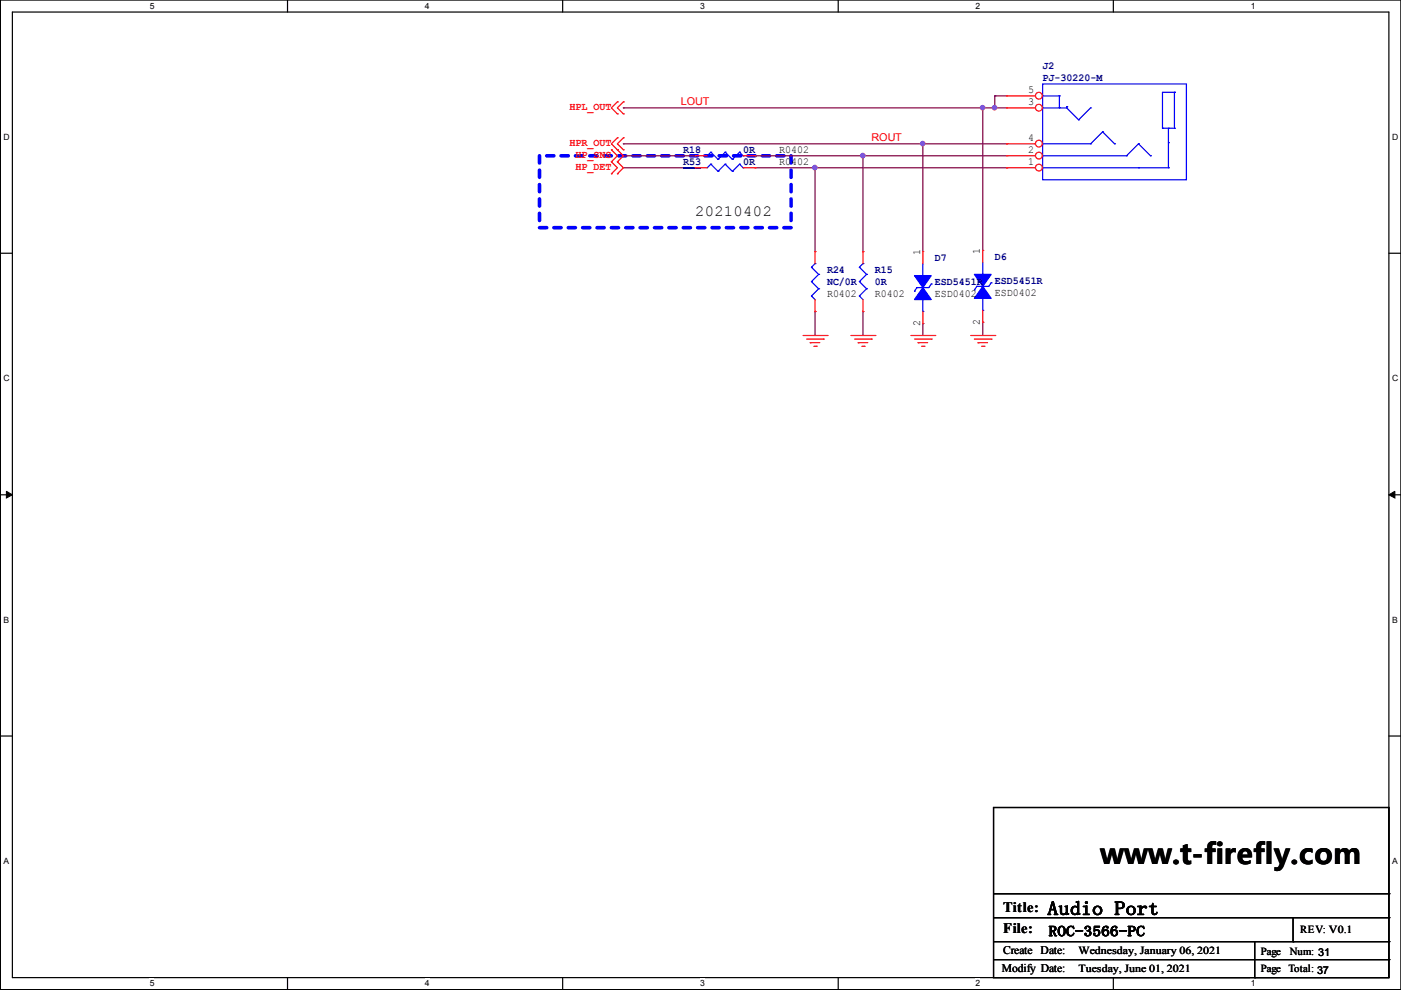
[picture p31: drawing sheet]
<svg xmlns="http://www.w3.org/2000/svg" width="297mm" height="210mm" viewBox="0 0 297 210" stroke-linecap="round" stroke-linejoin="round" font-family="sans-serif">
<defs><g id="words">
<text font-size="6" x="233.3" y="183.2">www.t-firefly.com</text>
<text font-size="4.1" x="222.1" y="194">Audio Port</text>
<text font-size="3.3" x="147.4" y="45.8">20210402</text>
<g font-size="3">
<text x="212.7" y="193.3">Title:</text>
<text x="212.7" y="197.9">File:</text>
<text x="222.3" y="198.5">ROC-3566-PC</text>
</g>
<g font-size="2.5">
<text x="212.7" y="202.4">Create Date:</text>
<text x="212.4" y="206.2">Modify Date:</text>
</g>
<g font-size="2.3" fill="#00007f">
<text x="221.1" y="14.7">J2</text>
<text x="221.1" y="17.2">PJ-30220-M</text>
<text x="144.9" y="32.4">R18</text>
<text x="144.9" y="35">R53</text>
<text x="157.6" y="32.4">0R</text>
<text x="157.6" y="35">0R</text>
<text x="175.3" y="57.8">R24</text>
<text x="185.5" y="57.8">R15</text>
<text x="198.2" y="55.3">D7</text>
<text x="210.9" y="55">D6</text>
<text x="175.3" y="60.4">NC/0R</text>
<text x="185.5" y="60.4">0R</text>
<text x="198.2" y="60.4">ESD5451R</text>
<text x="210.9" y="60.1">ESD5451R</text>
</g>
<g font-size="2.3" fill="#f00">
<text x="120.7" y="23.3">HPL_OUT</text>
<text x="144.4" y="22.4">LOUT</text>
<text x="184.7" y="30">ROUT</text>
<text x="120.7" y="30.9">HPR_OUT</text>
<text x="122" y="33.5">HP_SNS</text>
<text x="122" y="36">HP_DET</text>
</g>
<g font-size="2.3">
<text x="218" y="22.3">3</text>
<text x="218" y="19.7">5</text>
<text x="218" y="29.9">4</text>
<text x="165.2" y="32.4">R0402</text>
<text x="165.2" y="35">R0402</text>
<text x="218" y="35">1</text>
<text x="218" y="32.4">2</text>
<text x="207.8" y="53.9" transform="rotate(-90 207.8 53.9)">1</text>
<text x="195.1" y="54.1" transform="rotate(-90 195.1 54.1)">1</text>
<text x="175.3" y="62.9">R0402</text>
<text x="185.5" y="62.9">R0402</text>
<text x="198.2" y="62.9">ESD0402</text>
<text x="210.9" y="62.7">ESD0402</text>
<text x="195.1" y="69.1" transform="rotate(-90 195.1 69.1)">2</text>
<text x="207.8" y="68.8" transform="rotate(-90 207.8 68.8)">2</text>
<text x="275.7" y="197.9">REV: V0.1</text>
<text x="228.7" y="202.2">Wednesday, January 06, 2021</text>
<text x="267.3" y="202.5">Page</text>
<text x="273.5" y="202.5">Num: 31</text>
<text x="228.7" y="206">Tuesday, June 01, 2021</text>
<text x="267.3" y="206">Page</text>
<text x="273.2" y="206">Total: 37</text>
</g>
<g font-size="1.8">
<text x="31.7" y="1.9">5</text>
<text x="90.1" y="1.9">4</text>
<text x="148.4" y="1.9">3</text>
<text x="206.8" y="1.9">2</text>
<text x="265.2" y="1.9">1</text>
<text x=".8" y="29.7">D</text>
<text x="295.1" y="29.7">D</text>
<text x=".8" y="80.9">C</text>
<text x="295.1" y="80.9">C</text>
<text x=".8" y="132.1">B</text>
<text x="295.1" y="132.1">B</text>
<text x=".8" y="183.2">A</text>
<text x="295.1" y="183.2">A</text>
<text x="31.7" y="209.1">5</text>
<text x="90.1" y="209.1">4</text>
<text x="148.4" y="209.1">3</text>
<text x="206.8" y="209.1">2</text>
<text x="265.2" y="209.1">1</text>
</g>
</g></defs>
<path d="M.1 0h296.9v209.8h-296.9zM2.6 2.6h291.9v204.7h-291.9z" fill="none" stroke="#000" stroke-width=".25"/>
<g fill="#fff">
<path d="M31.8 .3h.9v1.9h-.9z"/>
<path d="M31.8 207.5h.9v2h-.9z"/>
</g>
<path d="M61 0v2.6M61 207.3v2.5" fill="none" stroke="#000" stroke-width=".25"/>
<g fill="#fff">
<path d="M90.1 .3h.9v1.9h-.9z"/>
<path d="M90.1 207.5h.9v2h-.9z"/>
</g>
<path d="M119.3 0v2.6M119.3 207.3v2.5" fill="none" stroke="#000" stroke-width=".25"/>
<g fill="#fff">
<path d="M148.4 .3h1v1.9h-1z"/>
<path d="M148.4 207.5h1v2h-1z"/>
</g>
<path d="M177.7 0v2.6M177.7 207.3v2.5" fill="none" stroke="#000" stroke-width=".25"/>
<g fill="#fff">
<path d="M206.8 .3h1v1.9h-1z"/>
<path d="M206.8 207.5h1v2h-1z"/>
</g>
<path d="M236.1 0v2.6M236.1 207.3v2.5" fill="none" stroke="#000" stroke-width=".25"/>
<g fill="#fff">
<path d="M265.2 .3h.9v1.9h-.9z"/>
<path d="M265.2 207.5h.9v2h-.9z"/>
<path d="M.8 28.1h1.1v2h-1.1z"/>
<path d="M295.1 28.1h1.2v2h-1.2z"/>
<path d="M.8 79.3h1.1v1.9h-1.1z"/>
<path d="M295.1 79.3h1.2v1.9h-1.2z"/>
</g>
<path d="M.1 53.7h2.5M294.5 53.7h2.5" fill="none" stroke="#000" stroke-width=".25"/>
<g fill="#fff">
<path d="M.8 130.5h1.1v1.9h-1.1z"/>
<path d="M295.1 130.5h1.1v1.9h-1.1z"/>
</g>
<path d="M.1 104.9h2.5M294.5 104.9h2.5" fill="none" stroke="#000" stroke-width=".25"/>
<path d="M1.4 104.2l1.2 .7-1.2 .7zM294.5 104.9l1.2-.7v1.4z" fill="#000" stroke="#000" stroke-width=".21"/>
<g fill="#fff">
<path d="M.8 181.6h1v2h-1z"/>
<path d="M295.1 181.6h1.1v2h-1.1z"/>
</g>
<g fill="none" stroke="#000" stroke-width=".25">
<path d="M.1 156.1h2.5M294.5 156.1h2.5M210.7 171.2h83.8v36.1h-83.8zM210.7 189.5h83.8M210.7 194.6h83.8M210.7 199.7h83.8M266 199.7v7.6M274.2 199.7h.1M274.2 194.6v5.1M294.5 189.5h.1M294.5 194.6h.1M294.5 199.7h.1"/>
<path d="M210.7 203.5h83.8M266 207.3h.1M294.5 203.5h.1"/>
</g>
<path d="M114.4 33h53.3v15.3h-53.3z" fill="none" stroke="#00f" stroke-width=".76" stroke-dasharray="1.5 1.5"/>
<g fill="none" stroke="#7f003f" stroke-width=".25">
<path d="M132.2 30.5h.1M132.2 22.9h.1M132.2 33h.1M132.2 30.5h81.2M132.2 33h15.2M132.2 22.9h81.2M132.2 35.6h15.2M147.4 35.6h.1M160.1 35.6h.1M160.1 33h.1M160.1 33h53.3M160.1 35.6h53.3"/>
<path d="M172.8 35.6h.1M172.8 35.6v17.8M183 33h.1M183 33v20.4M195.7 30.5h.1M195.7 30.5v22.9M208.4 22.9h.1M208.4 22.9v30.2M210.9 20.3h.1M210.9 22.9h.1M210.9 20.3h2.5M210.9 20.3v2.6"/>
<path d="M213.4 35.6h.1M183 53.4h.1M172.8 66.1h.1M172.8 66.1v5M183 66.1h.1M183 66.1v5M195.7 68.6h.1M195.7 68.6v2.5M208.4 68.3h.1M208.4 68.3v2.8"/>
</g>
<g fill="#f0f" stroke="#f0f" stroke-width=".25">
<circle cx="195.6" cy="30.5" r=".47"/>
<circle cx="182.9" cy="33" r=".47"/>
<circle cx="210.9" cy="22.8" r=".47"/>
<circle cx="172.8" cy="35.5" r=".47"/>
<circle cx="208.3" cy="22.8" r=".47"/>
</g>
<g fill="none" stroke="#f00" stroke-width=".25">
<path d="M129.6 34.3h.1M129.6 31.8h.1M129.6 36.8h.1M129.6 31.8l1.3 1.2-1.3 1.3M129.6 34.3l1.3 1.3-1.3 1.2M130.9 21.6h.1M130.9 24.1h.1M130.9 29.2h.1M130.9 31.8h.1M130.9 34.3h.1M130.9 36.8h.1M130.9 21.6l-1.3 1.3 1.3 1.2"/>
<path d="M130.9 29.2l-1.3 1.3 2.6 2.5-1.3 1.3M130.9 34.3l1.3 1.3-1.3 1.2M132.2 21.6h.1M132.2 24.1h.1M132.2 29.2h.1M132.2 31.8h.1M132.2 21.6l-1.3 1.3 1.3 1.2M132.2 29.2l-1.3 1.3 1.3 1.3M147.4 33h.1M147.4 35.6h.1M147.4 33h2.5M147.4 35.6h2.5"/>
<path d="M157.6 33h2.5M157.6 35.6h2.5M160.1 33h.1M160.1 35.6h.1M172.8 53.4h.1M172.8 53.4v2.5M195.7 53.4h.1M195.7 53.4v2.5M208.4 53.1h.1M208.4 53.1v2.5M170.3 71.1h5M171 71.9h3.6"/>
<path d="M171.8 72.7h.1M171.8 72.7h2M172.6 73.4h.5M172.8 66.1h.1M172.8 63.5v2.6M173.1 73.4h.1M174.6 71.9h.1M175.3 71.1h.1M180.4 71.1h5.1M181.2 71.9h3.5M181.9 72.7h.1M181.9 72.7h2.1"/>
<path d="M182.7 73.4h.5M183.2 73.4h.1M184.7 71.9h.1M185.5 71.1h.1M193.1 71.1h5.1M193.9 71.9h3.5M194.6 72.7h.1M194.6 72.7h2.1M195.4 73.4h.5M195.7 68.6h.1M195.7 66.1v2.5M195.9 73.4h.1"/>
<path d="M197.4 71.9h.1M198.2 71.1h.1M205.8 71.1h5.1M206.6 71.9h3.5M207.3 72.7h.1M207.3 72.7h2.1M208.1 73.4h.5M208.4 68.3h.1M208.4 65.8v2.5M208.6 73.4h.1M210.1 71.9h.1M210.9 71.1h.1"/>
</g>
<g fill="none" stroke="#00f" stroke-width=".25">
<path d="M221.1 17.8h30.4v20.3h-30.4zM249 19.6h.1M249 19.6v7.6M249 19.6h-2.5v7.6M150.7 32.3h.1M150.7 34.8h.1M150.7 32.3l-.8 .7M150.7 32.3l1.5 1.5M150.7 34.8l-.8 .8M150.7 34.8l1.5 1.5M152.2 33.8h.1M152.2 36.3h.1"/>
<path d="M153.8 32.3h.1M153.8 34.8h.1M153.8 32.3l-1.6 1.5M153.8 32.3l1.5 1.5M153.8 34.8l-1.6 1.5M153.8 34.8l1.5 1.5M155.3 33.8h.1M155.3 36.3h.1M156.8 32.3h.1M156.8 34.8h.1M156.8 32.3l-1.5 1.5M156.8 32.3l.8 .7"/>
<path d="M156.8 34.8l-1.5 1.5M156.8 34.8l.8 .8M157.6 33h.1M157.6 35.6h.1M221.1 35.6h26.6M221.1 33h17.7M221.1 30.5h10.1M221.1 22.9h5M221.1 20.3h3.5M224.6 20.3h.1M224.6 22.9h.1M224.6 20.3v2.6"/>
<path d="M226.1 22.9h.1M226.1 22.6h.1M226.1 22.9l2.6 2.5M228.7 25.4h.1M231.2 30.5h.1M231.2 22.9h.1M231.2 22.9l-2.5 2.5M233.8 28h.1M233.8 28l-2.6 2.5M233.8 28l2.5 2.5M236.3 30.5h.1M238.8 33h.1"/>
<path d="M241.4 35.6h.1M241.4 30.5h.1M241.4 30.5l-2.6 2.5M241.4 30.5l2.5 2.5M243.9 33h.1M246.5 27.2h.1M246.5 27.2h2.5M247.7 35.6h.1M247.7 30.2h.1M247.7 27.2h.1M247.7 27.2v8.4M249 27.2h.1"/>
<path d="M172 59.7h.1M172 56.7h.1M172 59.7l1.6 1.5M172 56.7l1.6 1.5M172.8 55.9h.1M172.8 55.9l-.8 .8M173.6 58.2h.1M173.6 58.2l-1.6 1.5M195.7 58.4h.1M195.7 55.9v2.5M208.4 58.2h.1M208.4 55.6v2.6"/>
<path d="M210.1 60h.1M210.1 60l-.5 .7h-2.5M172 62.8h.1M172 62.8l.8 .7M173.6 61.2h.1M173.6 61.2l-1.6 1.6M193.9 61.7h.1M194.4 61h.1M194.4 61l-.5 .7M195.7 66.1h.1M195.7 63.5v2.6M197.4 60.2h.1"/>
<path d="M197.4 60.2l-.5 .8h-2.5M206.6 61.5h.1M207.1 60.7h.1M207.1 60.7l-.5 .8M208.4 65.8h.1M208.4 63.3v2.5"/>
</g>
<g fill="#00f" stroke="#00f" stroke-width=".25">
<path d="M206.6 58.2h3.5l-1.7 2.5z" fill-rule="evenodd"/>
<path d="M208.4 60.7l1.7 2.6h-3.5z" fill-rule="evenodd"/>
<path d="M193.9 58.4h3.5l-1.7 2.6z" fill-rule="evenodd"/>
<path d="M195.7 61l1.7 2.5h-3.5z" fill-rule="evenodd"/>
</g>
<path d="M144.9 35.6h3.8" fill="none" stroke="#00007f" stroke-width=".25"/>
<circle cx="220.3" cy="22.8" r=".72" fill="#fff" stroke="#f00" stroke-width=".25"/>
<path d="M213.4 22.9h.1M213.4 22.9h6.1" fill="none" stroke="#f00" stroke-width=".25"/>
<circle cx="220.3" cy="35.5" r=".72" fill="#fff" stroke="#f00" stroke-width=".25"/>
<path d="M213.4 35.6h.1M213.4 35.6h6.1" fill="none" stroke="#f00" stroke-width=".25"/>
<circle cx="220.3" cy="30.5" r=".72" fill="#fff" stroke="#f00" stroke-width=".25"/>
<path d="M213.4 30.5h.1M213.4 30.5h6.1" fill="none" stroke="#f00" stroke-width=".25"/>
<circle cx="220.3" cy="33" r=".72" fill="#fff" stroke="#f00" stroke-width=".25"/>
<path d="M213.4 33h.1M213.4 33h6.1" fill="none" stroke="#f00" stroke-width=".25"/>
<circle cx="220.3" cy="20.3" r=".72" fill="#fff" stroke="#f00" stroke-width=".25"/>
<path d="M213.4 20.3h.1M213.4 20.3h6.1M183 53.4h.1M183 53.4v2.5M183 66.1h.1M183 63.5v2.6" fill="none" stroke="#f00" stroke-width=".25"/>
<path d="M182.2 59.7h.1M182.2 56.7h.1M182.2 59.7l1.5 1.5M182.2 56.7l1.5 1.5M183 55.9h.1M183 55.9l-.8 .8M183.7 58.2h.1M183.7 58.2l-1.5 1.5M182.2 62.8h.1M182.2 62.8l.8 .7M183.7 61.2h.1M183.7 61.2l-1.5 1.6" fill="none" stroke="#00f" stroke-width=".25"/>
<g fill="#f0f" stroke="#f0f" stroke-width=".25">
<circle cx="195.6" cy="30.5" r=".47"/>
<circle cx="182.9" cy="33" r=".47"/>
<circle cx="210.9" cy="22.8" r=".47"/>
<circle cx="172.8" cy="35.5" r=".47"/>
<circle cx="208.3" cy="22.8" r=".47"/>
</g>
<use href="#words"/>
</svg>
